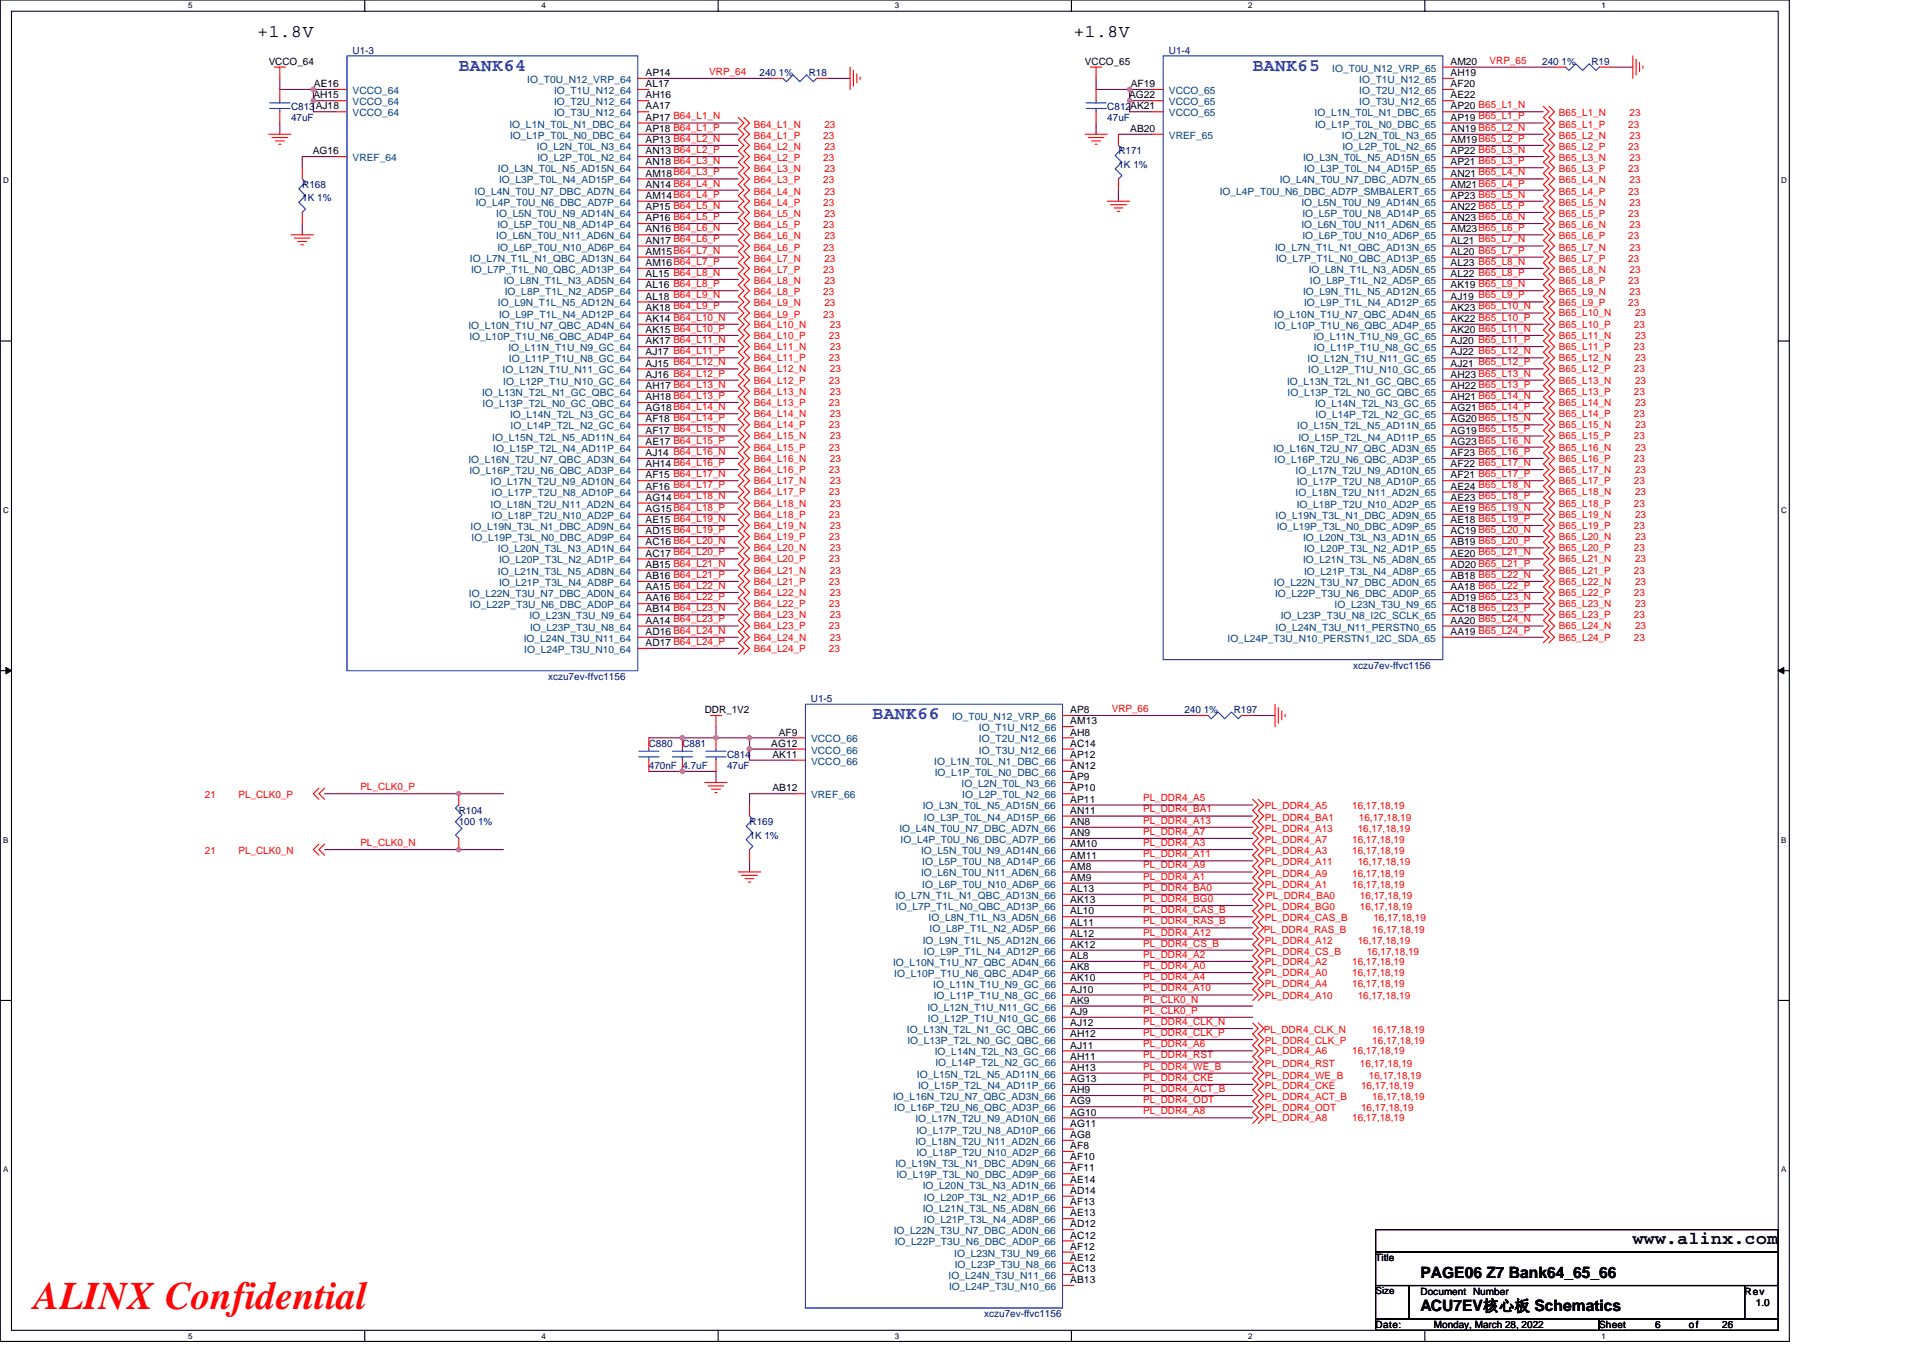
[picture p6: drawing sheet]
<svg xmlns="http://www.w3.org/2000/svg" width="297mm" height="210mm" viewBox="0 0 297 210" stroke-linecap="round" stroke-linejoin="round" font-family="sans-serif">
<defs><g id="words">
<text font-size="6" fill="#f00" x="5.2" y="202.3">ALINX Confidential</text>
<g font-size="2.8">
<text x="39.8" y="5.7">+1.8V</text>
<text x="165.9" y="5.7">+1.8V</text>
<text x="252.2" y="192.3">www.alinx.com</text>
</g>
<g font-size="2.8" fill="#00f">
<text x="70.9" y="10.9">BANK64</text>
<text x="193.5" y="10.9">BANK65</text>
<text x="134.8" y="111.1">BANK66</text>
</g>
<g font-size="2.4">
<text x="219.4" y="197.4">PAGE06 Z7 Bank64_65_66</text>
<text x="219.4" y="202.6">ACU7EV核心板 Schematics</text>
</g>
<g font-size="1.5">
<text x="41.5" y="10">VCCO_64</text>
<text x="99.7" y="11.7">AP14</text>
<text x="167.6" y="10">VCCO_65</text>
<text x="224.1" y="11.7">AH19</text>
<text x="224.1" y="10">AM20</text>
<text x="48.4" y="15.2">AH15</text>
<text x="48.5" y="13.5">AE16</text>
<text x="99.7" y="13.5">AL17</text>
<text x="99.7" y="15.2">AH16</text>
<text x="99.7" y="16.9">AA17</text>
<text x="174.4" y="15.2">AG22</text>
<text x="174.7" y="13.5">AF19</text>
<text x="224.1" y="13.5">AF20</text>
<text x="224.1" y="15.2">AE22</text>
<text x="224.1" y="16.9">AP20 B65_L1_N</text>
<text x="48.3" y="23.8">AG16</text>
<text x="99.7" y="22.1">AP13 B64_L2_N</text>
<text x="99.7" y="23.8">AN13 B64_L2_P</text>
<text x="99.7" y="18.6">AP17 B64_L1_N</text>
<text x="99.7" y="20.4">AP18 B64_L1_P</text>
<text x="174.6" y="20.4">AB20</text>
<text x="224.1" y="20.4">AN19 B65_L2_N</text>
<text x="224.1" y="22.1">AM19B65_L2_P</text>
<text x="224.1" y="23.8">AP22 B65_L3_N</text>
<text x="224.1" y="18.6">AP19 B65_L1_P</text>
<text x="99.7" y="25.5">AN18 B64_L3_N</text>
<text x="99.7" y="29">AN14 B64_L4_N</text>
<text x="99.7" y="27.3">AM18B64_L3_P</text>
<text x="224.1" y="25.5">AP21 B65_L3_P</text>
<text x="224.1" y="27.3">AN21 B65_L4_N</text>
<text x="224.1" y="29">AM21B65_L4_P</text>
<text x="99.7" y="32.5">AP15 B64_L5_N</text>
<text x="99.7" y="35.9">AN16 B64_L6_N</text>
<text x="99.7" y="34.2">AP16 B64_L5_P</text>
<text x="99.7" y="30.7">AM14B64_L4_P</text>
<text x="224.1" y="30.7">AP23 B65_L5_N</text>
<text x="224.1" y="34.2">AN23 B65_L6_N</text>
<text x="224.1" y="32.5">AN22 B65_L5_P</text>
<text x="224.1" y="35.9">AM23B65_L6_P</text>
<text x="99.7" y="37.7">AN17 B64_L6_P</text>
<text x="99.7" y="39.4">AM15B64_L7_N</text>
<text x="99.7" y="41.1">AM16B64_L7_P</text>
<text x="224.1" y="37.7">AL21 B65_L7_N</text>
<text x="224.1" y="41.1">AL23 B65_L8_N</text>
<text x="224.1" y="39.4">AL20 B65_L7_P</text>
<text x="99.7" y="46.3">AL18 B64_L9_N</text>
<text x="99.7" y="42.8">AL15 B64_L8_N</text>
<text x="99.7" y="44.6">AL16 B64_L8_P</text>
<text x="224.1" y="44.6">AK19 B65_L9_N</text>
<text x="224.1" y="46.3">AJ19 B65_L9_P</text>
<text x="224.1" y="42.8">AL22 B65_L8_P</text>
<text x="99.7" y="49.7">AK14 B64_L10_N</text>
<text x="99.7" y="51.5">AK15 B64_L10_P</text>
<text x="99.7" y="53.2">AK17 B64_L11_N</text>
<text x="99.7" y="48">AK18 B64_L9_P</text>
<text x="224.1" y="48">AK23 B65_L10_N</text>
<text x="224.1" y="49.7">AK22 B65_L10_P</text>
<text x="224.1" y="51.5">AK20 B65_L11_N</text>
<text x="224.1" y="53.2">AJ20 B65_L11_P</text>
<text x="99.7" y="56.6">AJ15 B64_L12_N</text>
<text x="99.7" y="58.4">AJ16 B64_L12_P</text>
<text x="99.7" y="54.9">AJ17 B64_L11_P</text>
<text x="224.1" y="54.9">AJ22 B65_L12_N</text>
<text x="224.1" y="56.6">AJ21 B65_L12_P</text>
<text x="224.1" y="58.4">AH23 B65_L13_N</text>
<text x="99.7" y="65.3">AF18 B64_L14_P</text>
<text x="99.7" y="63.6">AG18B64_L14_N</text>
<text x="99.7" y="60.1">AH17 B64_L13_N</text>
<text x="99.7" y="61.8">AH18 B64_L13_P</text>
<text x="224.1" y="63.6">AG21 B65_L14_P</text>
<text x="224.1" y="65.3">AG20 B65_L15_N</text>
<text x="224.1" y="61.8">AH21 B65_L14_N</text>
<text x="224.1" y="60.1">AH22 B65_L13_P</text>
<text x="99.7" y="67">AF17 B64_L15_N</text>
<text x="99.7" y="70.5">AJ14 B64_L16_N</text>
<text x="99.7" y="68.7">AE17 B64_L15_P</text>
<text x="224.1" y="67">AG19 B65_L15_P</text>
<text x="224.1" y="68.7">AG23 B65_L16_N</text>
<text x="224.1" y="70.5">AF23 B65_L16_P</text>
<text x="99.7" y="73.9">AF15 B64_L17_N</text>
<text x="99.7" y="77.4">AG14B64_L18_N</text>
<text x="99.7" y="75.6">AF16 B64_L17_P</text>
<text x="99.7" y="72.2">AH14 B64_L16_P</text>
<text x="224.1" y="72.2">AF22 B65_L17_N</text>
<text x="224.1" y="73.9">AF21 B65_L17_P</text>
<text x="224.1" y="75.6">AE24 B65_L18_N</text>
<text x="224.1" y="77.4">AE23 B65_L18_P</text>
<text x="99.7" y="79.1">AG15B64_L18_P</text>
<text x="99.7" y="80.8">AE15 B64_L19_N</text>
<text x="99.7" y="82.6">AD15 B64_L19_P</text>
<text x="224.1" y="82.6">AC19 B65_L20_N</text>
<text x="224.1" y="79.1">AE19 B65_L19_N</text>
<text x="224.1" y="80.8">AE18 B65_L19_P</text>
<text x="99.7" y="84.3">AC16 B64_L20_N</text>
<text x="99.7" y="87.7">AB15 B64_L21_N</text>
<text x="99.7" y="86">AC17 B64_L20_P</text>
<text x="99.7" y="89.5">AB16 B64_L21_P</text>
<text x="224.1" y="89.5">AB18 B65_L22_N</text>
<text x="224.1" y="84.3">AB19 B65_L20_P</text>
<text x="224.1" y="86">AE20 B65_L21_N</text>
<text x="224.1" y="87.7">AD20 B65_L21_P</text>
<text x="99.7" y="94.6">AB14 B64_L23_N</text>
<text x="99.7" y="91.2">AA15 B64_L22_N</text>
<text x="99.7" y="92.9">AA16 B64_L22_P</text>
<text x="224.1" y="92.9">AD19 B65_L23_N</text>
<text x="224.1" y="91.2">AA18 B65_L22_P</text>
<text x="224.1" y="94.6">AC18 B65_L23_P</text>
<text x="99.7" y="98.1">AD16 B64_L24_N</text>
<text x="99.7" y="99.8">AD17 B64_L24_P</text>
<text x="99.7" y="96.4">AA14 B64_L23_P</text>
<text x="224.1" y="98.1">AA19 B65_L24_P</text>
<text x="224.1" y="96.4">AA20 B65_L24_N</text>
<text x="108.9" y="110.2">DDR_1V2</text>
<text x="120.3" y="113.6">AF9</text>
<text x="165.3" y="111.9">AM13</text>
<text x="165.3" y="113.6">AH8</text>
<text x="165.3" y="110.2">AP8</text>
<text x="119.1" y="115.4">AG12</text>
<text x="119.3" y="117.1">AK11</text>
<text x="165.3" y="118.8">AN12</text>
<text x="165.3" y="115.4">AC14</text>
<text x="165.3" y="117.1">AP12</text>
<text x="119.3" y="122.3">AB12</text>
<text x="165.3" y="124">AP11</text>
<text x="165.3" y="120.5">AP9</text>
<text x="165.3" y="122.3">AP10</text>
<text x="165.3" y="125.7">AN11</text>
<text x="165.3" y="130.9">AM10</text>
<text x="165.3" y="127.5">AN8</text>
<text x="165.3" y="129.2">AN9</text>
<text x="165.3" y="134.4">AM8</text>
<text x="165.3" y="132.7">AM11</text>
<text x="165.3" y="136.1">AM9</text>
<text x="165.3" y="137.8">AL13</text>
<text x="165.3" y="141.3">AL10</text>
<text x="165.3" y="139.6">AK13</text>
<text x="165.3" y="143">AL11</text>
<text x="165.3" y="148.2">AL8</text>
<text x="165.3" y="144.7">AL12</text>
<text x="165.3" y="149.9">AK8</text>
<text x="165.3" y="146.5">AK12</text>
<text x="165.3" y="155.1">AK9</text>
<text x="165.3" y="151.6">AK10</text>
<text x="165.3" y="153.4">AJ10</text>
<text x="165.3" y="160.3">AH12</text>
<text x="165.3" y="156.8">AJ9</text>
<text x="165.3" y="158.6">AJ12</text>
<text x="165.3" y="162">AJ11</text>
<text x="165.3" y="163.7">AH11</text>
<text x="165.3" y="165.5">AH13</text>
<text x="165.3" y="167.2">AG13</text>
<text x="165.3" y="172.4">AG10</text>
<text x="165.3" y="168.9">AH9</text>
<text x="165.3" y="170.6">AG9</text>
<text x="165.3" y="175.8">AG8</text>
<text x="165.3" y="174.1">AG11</text>
<text x="165.3" y="177.5">AF8</text>
<text x="165.3" y="179.3">AF10</text>
<text x="165.3" y="182.7">AE14</text>
<text x="165.3" y="184.5">AD14</text>
<text x="165.3" y="181">AF11</text>
<text x="165.3" y="189.6">AD12</text>
<text x="165.3" y="186.2">AF13</text>
<text x="165.3" y="191.4">AC12</text>
<text x="165.3" y="187.9">AE13</text>
<text x="165.3" y="196.6">AC13</text>
<text x="165.3" y="193.1">AF12</text>
<text x="165.3" y="194.8">AE12</text>
<text x="212.5" y="194.9">Title</text>
<text x="165.3" y="198.3">AB13</text>
<text x="212.5" y="200">Size</text>
<text x="219.4" y="200">Document Number</text>
<text x="269.5" y="200">Rev</text>
<text x="271.2" y="201.8">1.0</text>
<text x="212.5" y="205.2">Date:</text>
<text x="221.5" y="205.2">Monday, March 28, 2022</text>
<text x="247" y="205.2">Sheet</text>
<text x="255.7" y="205.2">6</text>
<text x="260.9" y="205.2">of</text>
<text x="266" y="205.2">26</text>
</g>
<g font-size="1.5" fill="#000080">
<text x="54.5" y="8.3">U1-3</text>
<text x="117.3" y="11.8">240 1%</text>
<text x="124.9" y="11.8">R18</text>
<text x="180.5" y="8.3">U1-4</text>
<text x="238.2" y="10">240 1%</text>
<text x="245.8" y="10">R19</text>
<text x="45" y="17">C813AJ18</text>
<text x="171" y="17">C812AK21</text>
<text x="45" y="18.7">47uF</text>
<text x="171" y="18.7">47uF</text>
<text x="172.8" y="23.9">R171</text>
<text x="46.7" y="29">R168</text>
<text x="172.8" y="25.9">1K 1%</text>
<text x="46.7" y="31.1">1K 1%</text>
<text x="84.7" y="105">xczu7ev-ffvc1156</text>
<text x="209" y="103.3">xczu7ev-ffvc1156</text>
<text x="125.3" y="108.5">U1-5</text>
<text x="183" y="110.2">240 1%</text>
<text x="190.6" y="110.2">R197</text>
<text x="100.2" y="115.4">C880</text>
<text x="100.2" y="118.9">470nF 4.7uF</text>
<text x="105.4" y="115.4">C881</text>
<text x="112.3" y="117.1">C814</text>
<text x="112.3" y="118.9">47uF</text>
<text x="70.9" y="125.8">R104</text>
<text x="70.9" y="127.5">100 1%</text>
<text x="115.8" y="127.5">R169</text>
<text x="115.8" y="129.6">1K 1%</text>
<text x="152" y="203.5">xczu7ev-ffvc1156</text>
</g>
<g font-size="1.5" fill="#f00">
<text x="109.6" y="11.6">VRP_64</text>
<text x="230.1" y="9.8">VRP_65</text>
<text x="240.8" y="18">B65_L1_N</text>
<text x="251.7" y="18">23</text>
<text x="116.5" y="21.4">B64_L1_P</text>
<text x="116.5" y="19.7">B64_L1_N</text>
<text x="116.5" y="23.2">B64_L2_N</text>
<text x="127.2" y="21.4">23</text>
<text x="127.3" y="19.7">23</text>
<text x="127.3" y="23.2">23</text>
<text x="240.8" y="23.2">B65_L2_P</text>
<text x="240.8" y="19.7">B65_L1_P</text>
<text x="240.8" y="21.4">B65_L2_N</text>
<text x="251.5" y="23.2">23</text>
<text x="251.5" y="19.7">23</text>
<text x="251.7" y="21.4">23</text>
<text x="116.5" y="24.9">B64_L2_P</text>
<text x="116.5" y="28.3">B64_L3_P</text>
<text x="116.5" y="26.6">B64_L3_N</text>
<text x="127.2" y="24.9">23</text>
<text x="127.2" y="28.3">23</text>
<text x="127.3" y="26.6">23</text>
<text x="240.8" y="26.6">B65_L3_P</text>
<text x="240.8" y="24.9">B65_L3_N</text>
<text x="240.8" y="28.3">B65_L4_N</text>
<text x="251.5" y="26.6">23</text>
<text x="251.7" y="24.9">23</text>
<text x="251.7" y="28.3">23</text>
<text x="116.5" y="31.8">B64_L4_P</text>
<text x="116.5" y="33.5">B64_L5_N</text>
<text x="116.5" y="30.1">B64_L4_N</text>
<text x="116.5" y="35.3">B64_L5_P</text>
<text x="127.2" y="31.8">23</text>
<text x="127.2" y="35.3">23</text>
<text x="127.3" y="33.5">23</text>
<text x="127.3" y="30.1">23</text>
<text x="240.8" y="30.1">B65_L4_P</text>
<text x="240.8" y="31.8">B65_L5_N</text>
<text x="240.8" y="35.3">B65_L6_N</text>
<text x="240.8" y="33.5">B65_L5_P</text>
<text x="251.5" y="30.1">23</text>
<text x="251.5" y="33.5">23</text>
<text x="251.7" y="31.8">23</text>
<text x="251.7" y="35.3">23</text>
<text x="116.5" y="38.7">B64_L6_P</text>
<text x="116.5" y="37">B64_L6_N</text>
<text x="116.5" y="40.4">B64_L7_N</text>
<text x="127.2" y="38.7">23</text>
<text x="127.3" y="37">23</text>
<text x="127.3" y="40.4">23</text>
<text x="240.8" y="37">B65_L6_P</text>
<text x="240.8" y="40.4">B65_L7_P</text>
<text x="240.8" y="38.7">B65_L7_N</text>
<text x="251.5" y="37">23</text>
<text x="251.5" y="40.4">23</text>
<text x="251.7" y="38.7">23</text>
<text x="116.5" y="45.6">B64_L8_P</text>
<text x="116.5" y="42.2">B64_L7_P</text>
<text x="116.5" y="47.3">B64_L9_N</text>
<text x="116.5" y="43.9">B64_L8_N</text>
<text x="127.2" y="45.6">23</text>
<text x="127.2" y="42.2">23</text>
<text x="127.3" y="47.3">23</text>
<text x="127.3" y="43.9">23</text>
<text x="240.8" y="43.9">B65_L8_P</text>
<text x="240.8" y="47.3">B65_L9_P</text>
<text x="240.8" y="45.6">B65_L9_N</text>
<text x="240.8" y="42.2">B65_L8_N</text>
<text x="251.5" y="43.9">23</text>
<text x="251.5" y="47.3">23</text>
<text x="251.7" y="45.6">23</text>
<text x="251.7" y="42.2">23</text>
<text x="116.5" y="52.4">B64_L10_P</text>
<text x="116.5" y="49.1">B64_L9_P</text>
<text x="116.5" y="50.6">B64_L10_N</text>
<text x="127.2" y="49.1">23</text>
<text x="128" y="52.4">23</text>
<text x="128.2" y="50.6">23</text>
<text x="240.8" y="50.6">B65_L10_P</text>
<text x="240.8" y="52.4">B65_L11_N</text>
<text x="240.8" y="48.9">B65_L10_N</text>
<text x="252.4" y="50.6">23</text>
<text x="252.6" y="52.4">23</text>
<text x="252.6" y="48.9">23</text>
<text x="116.5" y="55.8">B64_L11_P</text>
<text x="116.5" y="59.3">B64_L12_P</text>
<text x="116.5" y="54.1">B64_L11_N</text>
<text x="116.5" y="57.5">B64_L12_N</text>
<text x="128" y="55.8">23</text>
<text x="128" y="59.3">23</text>
<text x="128.2" y="54.1">23</text>
<text x="128.2" y="57.5">23</text>
<text x="240.8" y="54.1">B65_L11_P</text>
<text x="240.8" y="57.5">B65_L12_P</text>
<text x="240.8" y="55.8">B65_L12_N</text>
<text x="240.8" y="59.3">B65_L13_N</text>
<text x="252.4" y="54.1">23</text>
<text x="252.4" y="57.5">23</text>
<text x="252.6" y="55.8">23</text>
<text x="252.6" y="59.3">23</text>
<text x="116.5" y="62.7">B64_L13_P</text>
<text x="116.5" y="64.5">B64_L14_N</text>
<text x="116.5" y="61">B64_L13_N</text>
<text x="128" y="62.7">23</text>
<text x="128.2" y="64.5">23</text>
<text x="128.2" y="61">23</text>
<text x="240.8" y="61">B65_L13_P</text>
<text x="240.8" y="62.7">B65_L14_N</text>
<text x="240.8" y="64.5">B65_L14_P</text>
<text x="252.4" y="61">23</text>
<text x="252.4" y="64.5">23</text>
<text x="252.6" y="62.7">23</text>
<text x="116.5" y="66.2">B64_L14_P</text>
<text x="116.5" y="67.9">B64_L15_N</text>
<text x="116.5" y="69.6">B64_L15_P</text>
<text x="116.5" y="71.4">B64_L16_N</text>
<text x="128" y="66.2">23</text>
<text x="128" y="69.6">23</text>
<text x="128.2" y="67.9">23</text>
<text x="128.2" y="71.4">23</text>
<text x="240.8" y="71.4">B65_L16_P</text>
<text x="240.8" y="66.2">B65_L15_N</text>
<text x="240.8" y="67.9">B65_L15_P</text>
<text x="240.8" y="69.6">B65_L16_N</text>
<text x="252.4" y="71.4">23</text>
<text x="252.4" y="67.9">23</text>
<text x="252.6" y="66.2">23</text>
<text x="252.6" y="69.6">23</text>
<text x="116.5" y="73.1">B64_L16_P</text>
<text x="116.5" y="74.8">B64_L17_N</text>
<text x="116.5" y="76.5">B64_L17_P</text>
<text x="128" y="73.1">23</text>
<text x="128" y="76.5">23</text>
<text x="128.2" y="74.8">23</text>
<text x="240.8" y="73.1">B65_L17_N</text>
<text x="240.8" y="74.8">B65_L17_P</text>
<text x="240.8" y="76.5">B65_L18_N</text>
<text x="252.4" y="74.8">23</text>
<text x="252.6" y="73.1">23</text>
<text x="252.6" y="76.5">23</text>
<text x="116.5" y="83.4">B64_L19_P</text>
<text x="116.5" y="78.3">B64_L18_N</text>
<text x="116.5" y="80">B64_L18_P</text>
<text x="116.5" y="81.7">B64_L19_N</text>
<text x="128" y="83.4">23</text>
<text x="128" y="80">23</text>
<text x="128.2" y="78.3">23</text>
<text x="128.2" y="81.7">23</text>
<text x="240.8" y="81.7">B65_L19_P</text>
<text x="240.8" y="78.3">B65_L18_P</text>
<text x="240.8" y="83.4">B65_L20_N</text>
<text x="240.8" y="80">B65_L19_N</text>
<text x="252.4" y="81.7">23</text>
<text x="252.4" y="78.3">23</text>
<text x="252.6" y="83.4">23</text>
<text x="252.6" y="80">23</text>
<text x="116.5" y="88.6">B64_L21_N</text>
<text x="116.5" y="85.2">B64_L20_N</text>
<text x="116.5" y="86.9">B64_L20_P</text>
<text x="128" y="86.9">23</text>
<text x="128.2" y="88.6">23</text>
<text x="128.2" y="85.2">23</text>
<text x="240.8" y="86.9">B65_L21_N</text>
<text x="240.8" y="85.2">B65_L20_P</text>
<text x="240.8" y="88.6">B65_L21_P</text>
<text x="252.4" y="85.2">23</text>
<text x="252.4" y="88.6">23</text>
<text x="252.6" y="86.9">23</text>
<text x="116.5" y="93.8">B64_L22_P</text>
<text x="116.5" y="92.1">B64_L22_N</text>
<text x="116.5" y="90.4">B64_L21_P</text>
<text x="116.5" y="95.5">B64_L23_N</text>
<text x="128" y="93.8">23</text>
<text x="128" y="90.4">23</text>
<text x="128.2" y="92.1">23</text>
<text x="128.2" y="95.5">23</text>
<text x="240.8" y="92.1">B65_L22_P</text>
<text x="240.8" y="90.4">B65_L22_N</text>
<text x="240.8" y="95.5">B65_L23_P</text>
<text x="240.8" y="93.8">B65_L23_N</text>
<text x="252.4" y="92.1">23</text>
<text x="252.4" y="95.5">23</text>
<text x="252.6" y="90.4">23</text>
<text x="252.6" y="93.8">23</text>
<text x="116.5" y="99">B64_L24_N</text>
<text x="116.5" y="97.3">B64_L23_P</text>
<text x="116.5" y="100.7">B64_L24_P</text>
<text x="128" y="97.3">23</text>
<text x="128" y="100.7">23</text>
<text x="128.2" y="99">23</text>
<text x="240.8" y="97.3">B65_L24_N</text>
<text x="240.8" y="99">B65_L24_P</text>
<text x="252.4" y="99">23</text>
<text x="252.6" y="97.3">23</text>
<text x="171.7" y="110">VRP_66</text>
<text x="31.7" y="123.3">21</text>
<text x="36.8" y="123.3">PL_CLK0_P</text>
<text x="55.7" y="122.1">PL_CLK0_P</text>
<text x="176.6" y="125.5">PL_DDR4_BA1</text>
<text x="176.6" y="123.8">PL_DDR4_A5</text>
<text x="195.4" y="125.1">PL_DDR4_A5</text>
<text x="208.9" y="125.1">16,17,18,19</text>
<text x="31.7" y="132">21</text>
<text x="36.8" y="132">PL_CLK0_N</text>
<text x="55.7" y="130.7">PL_CLK0_N</text>
<text x="176.6" y="130.7">PL_DDR4_A3</text>
<text x="176.6" y="127.3">PL_DDR4_A13</text>
<text x="176.6" y="129">PL_DDR4_A7</text>
<text x="195.4" y="132">PL_DDR4_A3</text>
<text x="195.4" y="126.8">PL_DDR4_BA1</text>
<text x="195.4" y="128.5">PL_DDR4_A13</text>
<text x="195.4" y="130.3">PL_DDR4_A7</text>
<text x="208.9" y="132">16,17,18,19</text>
<text x="208.9" y="130.3">16,17,18,19</text>
<text x="209.7" y="128.5">16,17,18,19</text>
<text x="209.9" y="126.8">16,17,18,19</text>
<text x="176.6" y="135.9">PL_DDR4_A1</text>
<text x="176.6" y="134.2">PL_DDR4_A9</text>
<text x="176.6" y="137.6">PL_DDR4_BA0</text>
<text x="176.6" y="132.5">PL_DDR4_A11</text>
<text x="195.4" y="137.2">PL_DDR4_A1</text>
<text x="195.4" y="135.4">PL_DDR4_A9</text>
<text x="195.4" y="133.7">PL_DDR4_A11</text>
<text x="208.9" y="137.2">16,17,18,19</text>
<text x="208.9" y="135.4">16,17,18,19</text>
<text x="209.7" y="133.7">16,17,18,19</text>
<text x="176.6" y="142.8">PL_DDR4_RAS_B</text>
<text x="176.6" y="141.1">PL_DDR4_CAS_B</text>
<text x="176.6" y="139.4">PL_DDR4_BG0</text>
<text x="195.4" y="142.3">PL_DDR4_CAS_B</text>
<text x="195.4" y="140.6">PL_DDR4_BG0</text>
<text x="195.6" y="138.9">PL_DDR4_BA0</text>
<text x="210.1" y="138.9">16,17,18,19</text>
<text x="210.1" y="140.6">16,17,18,19</text>
<text x="212.1" y="142.3">16,17,18,19</text>
<text x="176.6" y="149.7">PL_DDR4_A0</text>
<text x="176.6" y="148">PL_DDR4_A2</text>
<text x="176.6" y="146.3">PL_DDR4_CS_B</text>
<text x="176.6" y="144.5">PL_DDR4_A12</text>
<text x="195.2" y="144.1">PL_DDR4_RAS_B</text>
<text x="195.4" y="149.1">PL_DDR4_A2</text>
<text x="195.4" y="147.5">PL_DDR4_CS_B</text>
<text x="195.4" y="145.8">PL_DDR4_A12</text>
<text x="208.9" y="149.1">16,17,18,19</text>
<text x="209.7" y="145.8">16,17,18,19</text>
<text x="211.1" y="147.5">16,17,18,19</text>
<text x="212" y="144.1">16,17,18,19</text>
<text x="176.6" y="154.9">PL_CLK0_N</text>
<text x="176.6" y="153.2">PL_DDR4_A10</text>
<text x="176.6" y="151.4">PL_DDR4_A4</text>
<text x="195.4" y="150.8">PL_DDR4_A0</text>
<text x="195.4" y="154.4">PL_DDR4_A10</text>
<text x="195.4" y="152.5">PL_DDR4_A4</text>
<text x="208.9" y="150.8">16,17,18,19</text>
<text x="208.9" y="152.5">16,17,18,19</text>
<text x="209.7" y="154.4">16,17,18,19</text>
<text x="176.6" y="156.6">PL_CLK0_P</text>
<text x="176.6" y="158.4">PL_DDR4_CLK_N</text>
<text x="176.6" y="160.1">PL_DDR4_CLK_P</text>
<text x="176.6" y="161.8">PL_DDR4_A6</text>
<text x="195.2" y="159.6">PL_DDR4_CLK_N</text>
<text x="195.4" y="161.4">PL_DDR4_CLK_P</text>
<text x="212" y="159.6">16,17,18,19</text>
<text x="212" y="161.4">16,17,18,19</text>
<text x="176.6" y="167">PL_DDR4_CKE</text>
<text x="176.6" y="165.3">PL_DDR4_WE_B</text>
<text x="176.6" y="163.5">PL_DDR4_RST</text>
<text x="195.4" y="166.7">PL_DDR4_WE_B</text>
<text x="195.4" y="164.8">PL_DDR4_RST</text>
<text x="195.4" y="162.9">PL_DDR4_A6</text>
<text x="208.9" y="162.9">16,17,18,19</text>
<text x="210.1" y="164.8">16,17,18,19</text>
<text x="211.4" y="166.7">16,17,18,19</text>
<text x="176.6" y="170.5">PL_DDR4_ODT</text>
<text x="176.6" y="168.7">PL_DDR4_ACT_B</text>
<text x="176.6" y="172.2">PL_DDR4_A8</text>
<text x="195.4" y="171.7">PL_DDR4_ODT</text>
<text x="195.4" y="170">PL_DDR4_ACT_B</text>
<text x="195.4" y="168.3">PL_DDR4_CKE</text>
<text x="195.4" y="173.3">PL_DDR4_A8</text>
<text x="208.9" y="173.3">16,17,18,19</text>
<text x="210.2" y="168.3">16,17,18,19</text>
<text x="210.2" y="171.7">16,17,18,19</text>
<text x="212" y="170">16,17,18,19</text>
</g>
<g font-size="1.5" fill="#004080">
<text x="205.8" y="11.1">IO_T0U_N12_VRP_65</text>
<text x="54.5" y="14.5">VCCO_64</text>
<text x="54.5" y="16.3">VCCO_64</text>
<text x="54.5" y="18">VCCO_64</text>
<text x="81.4" y="12.8">IO_T0U_N12_VRP_64</text>
<text x="85.6" y="14.5">IO_T1U_N12_64</text>
<text x="85.6" y="16.3">IO_T2U_N12_64</text>
<text x="85.6" y="18">IO_T3U_N12_64</text>
<text x="180.5" y="14.5">VCCO_65</text>
<text x="180.5" y="16.3">VCCO_65</text>
<text x="180.5" y="18">VCCO_65</text>
<text x="203" y="18">IO_L1N_T0L_N1_DBC_65</text>
<text x="209.9" y="12.8">IO_T1U_N12_65</text>
<text x="209.9" y="14.5">IO_T2U_N12_65</text>
<text x="209.9" y="16.3">IO_T3U_N12_65</text>
<text x="78.7" y="19.7">IO_L1N_T0L_N1_DBC_64</text>
<text x="78.8" y="21.4">IO_L1P_T0L_N0_DBC_64</text>
<text x="82.9" y="23.2">IO_L2N_T0L_N3_64</text>
<text x="180.5" y="21.4">VREF_65</text>
<text x="203.1" y="19.7">IO_L1P_T0L_N0_DBC_65</text>
<text x="207.3" y="21.4">IO_L2N_T0L_N3_65</text>
<text x="207.4" y="23.2">IO_L2P_T0L_N2_65</text>
<text x="54.5" y="24.9">VREF_64</text>
<text x="76.9" y="26.6">IO_L3N_T0L_N5_AD15N_64</text>
<text x="77.1" y="28.3">IO_L3P_T0L_N4_AD15P_64</text>
<text x="83" y="24.9">IO_L2P_T0L_N2_64</text>
<text x="197.7" y="28.3">IO_L4N_T0U_N7_DBC_AD7N_65</text>
<text x="201.3" y="24.9">IO_L3N_T0L_N5_AD15N_65</text>
<text x="201.4" y="26.6">IO_L3P_T0L_N4_AD15P_65</text>
<text x="73.3" y="30.1">IO_L4N_T0U_N7_DBC_AD7N_64</text>
<text x="73.5" y="31.8">IO_L4P_T0U_N6_DBC_AD7P_64</text>
<text x="76.7" y="33.5">IO_L5N_T0U_N9_AD14N_64</text>
<text x="76.8" y="35.2">IO_L5P_T0U_N8_AD14P_64</text>
<text x="188.4" y="30.1">IO_L4P_T0U_N6_DBC_AD7P_SMBALERT_65</text>
<text x="201" y="31.8">IO_L5N_T0U_N9_AD14N_65</text>
<text x="201" y="35.2">IO_L6N_T0U_N11_AD6N_65</text>
<text x="201.2" y="33.5">IO_L5P_T0U_N8_AD14P_65</text>
<text x="72.6" y="40.4">IO_L7N_T1L_N1_QBC_AD13N_64</text>
<text x="76.7" y="37">IO_L6N_T0U_N11_AD6N_64</text>
<text x="76.8" y="38.7">IO_L6P_T0U_N10_AD6P_64</text>
<text x="197" y="38.7">IO_L7N_T1L_N1_QBC_AD13N_65</text>
<text x="197.1" y="40.4">IO_L7P_T1L_N0_QBC_AD13P_65</text>
<text x="201.2" y="37">IO_L6P_T0U_N10_AD6P_65</text>
<text x="72.8" y="42.2">IO_L7P_T1L_N0_QBC_AD13P_64</text>
<text x="76.9" y="47.3">IO_L9N_T1L_N5_AD12N_64</text>
<text x="77.8" y="43.9">IO_L8N_T1L_N3_AD5N_64</text>
<text x="78" y="45.6">IO_L8P_T1L_N2_AD5P_64</text>
<text x="201.3" y="45.6">IO_L9N_T1L_N5_AD12N_65</text>
<text x="201.4" y="47.3">IO_L9P_T1L_N4_AD12P_65</text>
<text x="202.2" y="42.2">IO_L8N_T1L_N3_AD5N_65</text>
<text x="202.3" y="43.9">IO_L8P_T1L_N2_AD5P_65</text>
<text x="72.3" y="50.8">IO_L10N_T1U_N7_QBC_AD4N_64</text>
<text x="72.5" y="52.5">IO_L10P_T1U_N6_QBC_AD4P_64</text>
<text x="77.1" y="49.1">IO_L9P_T1L_N4_AD12P_64</text>
<text x="196.7" y="49.1">IO_L10N_T1U_N7_QBC_AD4N_65</text>
<text x="196.9" y="50.8">IO_L10P_T1U_N6_QBC_AD4P_65</text>
<text x="202.9" y="52.5">IO_L11N_T1U_N9_GC_65</text>
<text x="77.6" y="57.7">IO_L12N_T1U_N11_GC_64</text>
<text x="77.7" y="59.4">IO_L12P_T1U_N10_GC_64</text>
<text x="78.5" y="54.3">IO_L11N_T1U_N9_GC_64</text>
<text x="78.6" y="56">IO_L11P_T1U_N8_GC_64</text>
<text x="198.8" y="59.4">IO_L13N_T2L_N1_GC_QBC_65</text>
<text x="202" y="56">IO_L12N_T1U_N11_GC_65</text>
<text x="202.1" y="57.7">IO_L12P_T1U_N10_GC_65</text>
<text x="203" y="54.3">IO_L11P_T1U_N8_GC_65</text>
<text x="74.5" y="61.2">IO_L13N_T2L_N1_GC_QBC_64</text>
<text x="74.5" y="62.9">IO_L13P_T2L_N0_GC_QBC_64</text>
<text x="78.8" y="64.6">IO_L14N_T2L_N3_GC_64</text>
<text x="198.9" y="61.2">IO_L13P_T2L_N0_GC_QBC_65</text>
<text x="203.1" y="62.9">IO_L14N_T2L_N3_GC_65</text>
<text x="203.2" y="64.6">IO_L14P_T2L_N2_GC_65</text>
<text x="72.3" y="71.5">IO_L16N_T2U_N7_QBC_AD3N_64</text>
<text x="76" y="68.1">IO_L15N_T2L_N5_AD11N_64</text>
<text x="76.2" y="69.8">IO_L15P_T2L_N4_AD11P_64</text>
<text x="78.9" y="66.3">IO_L14P_T2L_N2_GC_64</text>
<text x="196.7" y="69.8">IO_L16N_T2U_N7_QBC_AD3N_65</text>
<text x="196.9" y="71.5">IO_L16P_T2U_N6_QBC_AD3P_65</text>
<text x="200.4" y="66.3">IO_L15N_T2L_N5_AD11N_65</text>
<text x="200.6" y="68.1">IO_L15P_T2L_N4_AD11P_65</text>
<text x="72.5" y="73.3">IO_L16P_T2U_N6_QBC_AD3P_64</text>
<text x="75.8" y="75">IO_L17N_T2U_N9_AD10N_64</text>
<text x="75.9" y="76.7">IO_L17P_T2U_N8_AD10P_64</text>
<text x="200.1" y="73.3">IO_L17N_T2U_N9_AD10N_65</text>
<text x="200.1" y="76.7">IO_L18N_T2U_N11_AD2N_65</text>
<text x="200.3" y="75">IO_L17P_T2U_N8_AD10P_65</text>
<text x="72.7" y="81.9">IO_L19N_T3L_N1_DBC_AD9N_64</text>
<text x="72.9" y="83.6">IO_L19P_T3L_N0_DBC_AD9P_64</text>
<text x="75.8" y="78.4">IO_L18N_T2U_N11_AD2N_64</text>
<text x="75.9" y="80.2">IO_L18P_T2U_N10_AD2P_64</text>
<text x="197" y="80.2">IO_L19N_T3L_N1_DBC_AD9N_65</text>
<text x="197.2" y="81.9">IO_L19P_T3L_N0_DBC_AD9P_65</text>
<text x="200.3" y="78.4">IO_L18P_T2U_N10_AD2P_65</text>
<text x="201.3" y="83.6">IO_L20N_T3L_N3_AD1N_65</text>
<text x="76.9" y="85.3">IO_L20N_T3L_N3_AD1N_64</text>
<text x="76.9" y="88.8">IO_L21N_T3L_N5_AD8N_64</text>
<text x="77.1" y="87.1">IO_L20P_T3L_N2_AD1P_64</text>
<text x="201.3" y="87.1">IO_L21N_T3L_N5_AD8N_65</text>
<text x="201.4" y="85.3">IO_L20P_T3L_N2_AD1P_65</text>
<text x="201.4" y="88.8">IO_L21P_T3L_N4_AD8P_65</text>
<text x="72.4" y="92.2">IO_L22N_T3U_N7_DBC_AD0N_64</text>
<text x="72.6" y="94">IO_L22P_T3U_N6_DBC_AD0P_64</text>
<text x="77.1" y="90.5">IO_L21P_T3L_N4_AD8P_64</text>
<text x="81.8" y="95.7">IO_L23N_T3U_N9_64</text>
<text x="196.8" y="90.5">IO_L22N_T3U_N7_DBC_AD0N_65</text>
<text x="197" y="92.2">IO_L22P_T3U_N6_DBC_AD0P_65</text>
<text x="197.8" y="95.7">IO_L23P_T3U_N8_I2C_SCLK_65</text>
<text x="206.1" y="94">IO_L23N_T3U_N9_65</text>
<text x="80.9" y="99.2">IO_L24N_T3U_N11_64</text>
<text x="81" y="100.9">IO_L24P_T3U_N10_64</text>
<text x="81.9" y="97.4">IO_L23P_T3U_N8_64</text>
<text x="189.6" y="99.2">IO_L24P_T3U_N10_PERSTN1_I2C_SDA_65</text>
<text x="197" y="97.4">IO_L24N_T3U_N11_PERSTN0_65</text>
<text x="147.1" y="111.3">IO_T0U_N12_VRP_66</text>
<text x="151.2" y="113">IO_T1U_N12_66</text>
<text x="125.3" y="114.7">VCCO_66</text>
<text x="125.3" y="116.4">VCCO_66</text>
<text x="125.3" y="118.2">VCCO_66</text>
<text x="144.3" y="118.2">IO_L1N_T0L_N1_DBC_66</text>
<text x="144.4" y="119.9">IO_L1P_T0L_N0_DBC_66</text>
<text x="151.2" y="114.7">IO_T2U_N12_66</text>
<text x="151.2" y="116.4">IO_T3U_N12_66</text>
<text x="125.3" y="123.3">VREF_66</text>
<text x="142.5" y="125.1">IO_L3N_T0L_N5_AD15N_66</text>
<text x="148.5" y="121.6">IO_L2N_T0L_N3_66</text>
<text x="148.6" y="123.3">IO_L2P_T0L_N2_66</text>
<text x="138.9" y="128.5">IO_L4N_T0U_N7_DBC_AD7N_66</text>
<text x="139.1" y="130.2">IO_L4P_T0U_N6_DBC_AD7P_66</text>
<text x="142.3" y="132">IO_L5N_T0U_N9_AD14N_66</text>
<text x="142.7" y="126.8">IO_L3P_T0L_N4_AD15P_66</text>
<text x="142.3" y="135.4">IO_L6N_T0U_N11_AD6N_66</text>
<text x="142.4" y="133.7">IO_L5P_T0U_N8_AD14P_66</text>
<text x="142.4" y="137.2">IO_L6P_T0U_N10_AD6P_66</text>
<text x="138.2" y="138.9">IO_L7N_T1L_N1_QBC_AD13N_66</text>
<text x="138.4" y="140.6">IO_L7P_T1L_N0_QBC_AD13P_66</text>
<text x="143.4" y="142.3">IO_L8N_T1L_N3_AD5N_66</text>
<text x="138" y="149.2">IO_L10N_T1U_N7_QBC_AD4N_66</text>
<text x="142.5" y="145.8">IO_L9N_T1L_N5_AD12N_66</text>
<text x="142.7" y="147.5">IO_L9P_T1L_N4_AD12P_66</text>
<text x="143.6" y="144.1">IO_L8P_T1L_N2_AD5P_66</text>
<text x="138.1" y="151">IO_L10P_T1U_N6_QBC_AD4P_66</text>
<text x="144.1" y="152.7">IO_L11N_T1U_N9_GC_66</text>
<text x="144.2" y="154.4">IO_L11P_T1U_N8_GC_66</text>
<text x="140.1" y="159.6">IO_L13N_T2L_N1_GC_QBC_66</text>
<text x="140.2" y="161.3">IO_L13P_T2L_N0_GC_QBC_66</text>
<text x="143.3" y="156.1">IO_L12N_T1U_N11_GC_66</text>
<text x="143.3" y="157.9">IO_L12P_T1U_N10_GC_66</text>
<text x="141.6" y="166.5">IO_L15N_T2L_N5_AD11N_66</text>
<text x="144.4" y="163.1">IO_L14N_T2L_N3_GC_66</text>
<text x="144.5" y="164.8">IO_L14P_T2L_N2_GC_66</text>
<text x="138" y="170">IO_L16N_T2U_N7_QBC_AD3N_66</text>
<text x="138.1" y="171.7">IO_L16P_T2U_N6_QBC_AD3P_66</text>
<text x="141.4" y="173.4">IO_L17N_T2U_N9_AD10N_66</text>
<text x="141.8" y="168.3">IO_L15P_T2L_N4_AD11P_66</text>
<text x="141.4" y="176.9">IO_L18N_T2U_N11_AD2N_66</text>
<text x="141.6" y="175.2">IO_L17P_T2U_N8_AD10P_66</text>
<text x="141.6" y="178.6">IO_L18P_T2U_N10_AD2P_66</text>
<text x="138.3" y="180.3">IO_L19N_T3L_N1_DBC_AD9N_66</text>
<text x="138.5" y="182.1">IO_L19P_T3L_N0_DBC_AD9P_66</text>
<text x="142.5" y="183.8">IO_L20N_T3L_N3_AD1N_66</text>
<text x="142.7" y="185.5">IO_L20P_T3L_N2_AD1P_66</text>
<text x="138" y="190.7">IO_L22N_T3U_N7_DBC_AD0N_66</text>
<text x="142.5" y="187.2">IO_L21N_T3L_N5_AD8N_66</text>
<text x="142.7" y="189">IO_L21P_T3L_N4_AD8P_66</text>
<text x="138.2" y="192.4">IO_L22P_T3U_N6_DBC_AD0P_66</text>
<text x="146.5" y="197.6">IO_L24N_T3U_N11_66</text>
<text x="147.4" y="194.2">IO_L23N_T3U_N9_66</text>
<text x="147.5" y="195.9">IO_L23P_T3U_N8_66</text>
<text x="146.6" y="199.3">IO_L24P_T3U_N10_66</text>
</g>
<g font-size="1.2">
<text x="29.1" y="1.3">5</text>
<text x="83.6" y="1.3">4</text>
<text x="138.2" y="1.3">3</text>
<text x="192.8" y="1.3">2</text>
<text x="247.4" y="1.3">1</text>
<text x=".5" y="28.3">D</text>
<text x="275.1" y="28.3">D</text>
<text x=".5" y="79.2">C</text>
<text x="275.1" y="79.2">C</text>
<text x=".5" y="130.2">B</text>
<text x="275.1" y="130.2">B</text>
<text x=".5" y="181.1">A</text>
<text x="275.1" y="181.1">A</text>
<text x="29.1" y="206.8">5</text>
<text x="83.6" y="206.8">4</text>
<text x="138.2" y="206.8">3</text>
<text x="192.8" y="206.8">2</text>
<text x="247.4" y="206.8">1</text>
</g>
</g></defs>
<path d="M0 0h276.4v207.3h-276.4zM1.8 1.7h272.9v203.8h-272.9z" fill="none" stroke="#000" stroke-width=".17"/>
<g fill="#fff">
<path d="M29.1 .2h.6v1.4h-.6z"/>
<path d="M29.1 205.7h.6v1.4h-.6z"/>
</g>
<path d="M56.3 0v1.7M56.3 205.5v1.8" fill="none" stroke="#000" stroke-width=".17"/>
<g fill="#fff">
<path d="M83.6 .2h.7v1.4h-.7z"/>
<path d="M83.6 205.7h.7v1.4h-.7z"/>
</g>
<path d="M110.9 0v1.7M110.9 205.5v1.8" fill="none" stroke="#000" stroke-width=".17"/>
<g fill="#fff">
<path d="M138.2 .2h.7v1.4h-.7z"/>
<path d="M138.2 205.7h.7v1.4h-.7z"/>
</g>
<path d="M165.5 0v1.7M165.5 205.5v1.8" fill="none" stroke="#000" stroke-width=".17"/>
<g fill="#fff">
<path d="M192.8 .2h.6v1.4h-.6z"/>
<path d="M192.8 205.7h.6v1.4h-.6z"/>
</g>
<path d="M220.1 0v1.7M220.1 205.5v1.8" fill="none" stroke="#000" stroke-width=".17"/>
<g fill="#fff">
<path d="M247.4 .2h.6v1.4h-.6z"/>
<path d="M247.4 205.7h.6v1.4h-.6z"/>
<path d="M.5 27.2h.8v1.4h-.8z"/>
<path d="M275.1 27.2h.9v1.4h-.9z"/>
<path d="M.5 78.1h.8v1.4h-.8z"/>
<path d="M275.1 78.1h.9v1.4h-.9z"/>
</g>
<path d="M0 52.7h1.8M274.7 52.7h1.7" fill="none" stroke="#000" stroke-width=".17"/>
<g fill="#fff">
<path d="M.5 129.1h.8v1.4h-.8z"/>
<path d="M275.1 129.1h.8v1.4h-.8z"/>
</g>
<path d="M0 103.6h1.8M274.7 103.6h1.7" fill="none" stroke="#000" stroke-width=".17"/>
<path d="M.9 103.1l.9 .5-.9 .5zM274.7 103.6l.8-.5v1z" fill="#000" stroke="#000" stroke-width=".15"/>
<g fill="#fff">
<path d="M.5 180h.8v1.4h-.8z"/>
<path d="M275.1 180h.8v1.4h-.8z"/>
</g>
<path d="M0 154.6h1.8M274.7 154.6h1.7M212.5 190h62.2v3.5h-62.2zM212.5 193.5h62.2v5.1h-62.2zM212.5 198.6h5.2v5.2h-5.2zM217.7 198.6h51.8v5.2h-51.8zM269.5 198.6h5.2v5.2h-5.2zM212.5 203.8h34.5v1.7h-34.5zM247 203.8h27.7v1.7h-27.7z" fill="none" stroke="#000" stroke-width=".17"/>
<g fill="none" stroke="#800040" stroke-width=".17">
<path d="M43.2 12.1v1.7h5.2M43.2 19v1.7M48.4 15.6h3.5M48.4 13.8h3.5M48.4 15.6v1.7h3.5M48.4 13.8v1.8M100.2 19h13.8M100.2 12.1h19M127.9 12.1h3.4M169.3 12.1v1.7h5.2M169.3 19v1.7M174.5 15.6v1.7h3.4"/>
<path d="M174.5 15.6h3.4M174.5 13.8h3.4M174.5 13.8v1.8M224.6 10.4h15.5M224.6 19h13.8M224.6 17.3h13.8M248.8 10.4h3.4M46.7 34.5v1.8M51.9 24.2h-5.2v1.7M100.2 20.7h13.8M100.2 24.2h13.8M100.2 27.6h13.8"/>
<path d="M100.2 31.1h13.8M100.2 34.5h13.8M100.2 38h13.8M100.2 22.5h13.8M100.2 25.9h13.8M100.2 29.4h13.8M100.2 32.8h13.8M100.2 36.3h13.8M100.2 39.7h13.8M172.8 29.4v1.7M172.8 20.7h5.1M224.6 22.5h13.8"/>
<path d="M224.6 25.9h13.8M224.6 29.4h13.8M224.6 32.8h13.8M224.6 36.3h13.8M224.6 20.7h13.8M224.6 24.2h13.8M224.6 27.6h13.8M224.6 31.1h13.8M224.6 34.5h13.8M224.6 39.7h13.8M224.6 38h13.8M100.2 41.5h13.8"/>
<path d="M100.2 44.9h13.8M100.2 48.4h13.8M100.2 51.8h13.8M100.2 55.3h13.8M100.2 58.7h13.8M100.2 43.2h13.8M100.2 46.7h13.8M100.2 50.1h13.8M100.2 53.6h13.8M100.2 57h13.8M224.6 43.2h13.8M224.6 46.7h13.8"/>
<path d="M224.6 50.1h13.8M224.6 53.6h13.8M224.6 57h13.8M224.6 41.5h13.8M224.6 44.9h13.8M224.6 48.4h13.8M224.6 51.8h13.8M224.6 55.3h13.8M224.6 58.7h13.8M100.2 62.2h13.8M100.2 65.6h13.8M100.2 69.1h13.8"/>
<path d="M100.2 72.6h13.8M100.2 76h13.8M100.2 79.5h13.8M100.2 60.5h13.8M100.2 63.9h13.8M100.2 67.4h13.8M100.2 70.8h13.8M100.2 74.3h13.8M100.2 77.7h13.8M224.6 60.5h13.8M224.6 63.9h13.8M224.6 67.4h13.8"/>
<path d="M224.6 70.8h13.8M224.6 74.3h13.8M224.6 77.7h13.8M224.6 62.2h13.8M224.6 65.6h13.8M224.6 69.1h13.8M224.6 72.6h13.8M224.6 76h13.8M224.6 79.5h13.8M100.2 82.9h13.8M100.2 86.4h13.8M100.2 89.8h13.8"/>
<path d="M100.2 93.3h13.8M100.2 96.7h13.8M100.2 81.2h13.8M100.2 84.6h13.8M100.2 88.1h13.8M100.2 91.5h13.8M100.2 95h13.8M100.2 98.5h13.8M224.6 98.5h13.8M224.6 96.7h13.8M224.6 81.2h13.8M224.6 84.6h13.8"/>
<path d="M224.6 88.1h13.8M224.6 91.5h13.8M224.6 95h13.8M224.6 82.9h13.8M224.6 86.4h13.8M224.6 89.8h13.8M224.6 93.3h13.8M100.2 119.2h10.4v1.7M100.2 100.2h13.8M100.2 114h10.4M110.6 112.3v1.7M110.6 114h5.2"/>
<path d="M115.8 114h6.9M115.8 114v1.7h6.9M115.8 115.7v1.8h6.9M165.9 110.6h19M193.5 110.6h3.5M50.1 131.3h27.7M50.1 122.6h27.7M115.8 133v1.7M122.7 122.6h-6.9v1.8M165.9 131.3h27.6M165.9 126.1h27.6M165.9 136.5h27.6"/>
<path d="M165.9 124.4h27.6M165.9 134.7h27.6M165.9 127.8h27.6M165.9 129.5h27.6M165.9 138.2h27.6M165.9 139.9h27.6M165.9 133h27.6M165.9 155.4h27.6M165.9 158.9h27.6M165.9 150.3h27.6M165.9 148.5h27.6M165.9 153.7h27.6"/>
<path d="M165.9 152h27.6M165.9 146.8h27.6M165.9 143.4h27.6M165.9 141.6h27.6M165.9 145.1h27.6M165.9 157.2h27.6M165.9 160.6h27.6M165.9 171h27.6M165.9 169.3h27.6M165.9 167.6h27.6M165.9 165.8h27.6M165.9 164.1h27.6"/>
<path d="M165.9 162.4h27.6M165.9 172.7h27.6"/>
</g>
<g fill="#f0f" stroke="#f0f" stroke-width=".17">
<circle cx="115.8" cy="115.7" r=".34"/>
<circle cx="110.6" cy="114" r=".33"/>
<circle cx="115.8" cy="114" r=".33"/>
<circle cx="70.8" cy="131.3" r=".33"/>
<circle cx="70.8" cy="122.6" r=".33"/>
<circle cx="48.4" cy="13.8" r=".34"/>
<circle cx="48.4" cy="15.5" r=".34"/>
<circle cx="174.5" cy="15.5" r=".34"/>
<circle cx="174.5" cy="13.8" r=".34"/>
<circle cx="105.4" cy="114" r=".33"/>
<circle cx="105.4" cy="119.2" r=".34"/>
</g>
<g fill="none" stroke="#f00" stroke-width=".17">
<path d="M42.4 10.4h1.7M43.2 13.8v1.8M43.2 17.3v1.7M43.2 10.4v1.7M51.9 13.8h1.7M51.9 15.6h1.7M51.9 17.3h1.7M98.5 12.1h1.7M98.5 13.8h1.7M98.5 15.6h1.7M98.5 17.3h1.7M98.5 19h1.7"/>
<path d="M114 18.1l.9 .9-.9 .9 .9 .8-.9 .9 .9 .9-.9 .8 .9 .9-.9 .9 .9 .8-.9 .9 .9 .8-.9 .9 .9 .9-.9 .8 .9 .9-.9 .9 .9 .8-.9 .9 .9 .8-.9 .9 .9 .9-.9 .8 .9 .9-.9 .9 .9 .8-.9 .9 .9 .9-.9 .8 .9 .9-.9 .8 .9 .9-.9 .9 .9 .9-.9 .8 .9 .9-.9 .8 .9 .9-.9 .9 .9 .8-.9 .9 .9 .9-.9 .8 .9 .9-.9 .8 .9 .9-.9 .9 .9 .8-.9 .9 .9 .9-.9 .8 .9 .9-.9 .9 .9 .8-.9 .9 .9 .8-.9 .9 .9 .9-.9 .8 .9 .9-.9 .9 .9 .8-.9 .9 .9 .9-.9 .8 .9 .9-.9 .8 .9 .9-.9 .9 .9 .8-.9 .9 .9 .9-.9 .8 .9 .9-.9 .8 .9 .9-.9 .9 .9 .8-.9 .9 .9 .9-.9 .8 .9 .9-.9 .9 .9 .8-.9 .9 .9 .8-.9 .9 .9 .9-.9 .8 .9 .9-.9 .9 .9 .8-.9 .9 .9 .9-.9 .8 .9 .9-.9 .8M114.9 18.1l.9 .9-.9 .9 .9 .8-.9 .9 .9 .9-.9 .8 .9 .9-.9 .9 .9 .8-.9 .9 .9 .8-.9 .9 .9 .9-.9 .8 .9 .9-.9 .9 .9 .8-.9 .9 .9 .8-.9 .9 .9 .9-.9 .8 .9 .9-.9 .9 .9 .8-.9 .9 .9 .9-.9 .8 .9 .9-.9 .8 .9 .9-.9 .9 .9 .9-.9 .8 .9 .9-.9 .8 .9 .9-.9 .9 .9 .8-.9 .9 .9 .9-.9 .8 .9 .9-.9 .8 .9 .9-.9 .9 .9 .8-.9 .9 .9 .9-.9 .8 .9 .9-.9 .9 .9 .8-.9 .9 .9 .8-.9 .9 .9 .9-.9 .8 .9 .9-.9 .9 .9 .8-.9 .9 .9 .9-.9 .8 .9 .9-.9 .8 .9 .9-.9 .9 .9 .8-.9 .9 .9 .9-.9 .8 .9 .9-.9 .8 .9 .9-.9 .9 .9 .8-.9 .9 .9 .9-.9 .8 .9 .9-.9 .9 .9 .8-.9 .9 .9 .8-.9 .9 .9 .9-.9 .8 .9 .9-.9 .9 .9 .8-.9 .9 .9 .9-.9 .8 .9 .9-.9 .8M119.2 12.1h1.7M126.1 12.1h1.8M131.3 10.4v3.4M131.8 10.9v2.4M132.4 11.4v1.4M132.9 11.9v.4M168.4 10.4h1.8M169.3 10.4v1.7M169.3 13.8v1.8M169.3 17.3v1.7"/>
<path d="M177.9 13.8h1.8M177.9 15.6h1.8M177.9 17.3h1.8M222.9 10.4h1.7M222.9 12.1h1.7M222.9 13.8h1.7M222.9 15.6h1.7M222.9 17.3h1.7M222.9 19h1.7M238.4 16.4l.9 .9-.9 .8 .9 .9-.9 .9 .9 .8-.9 .9 .9 .9-.9 .8 .9 .9-.9 .9 .9 .8-.9 .9 .9 .8-.9 .9 .9 .9-.9 .8 .9 .9-.9 .9 .9 .8-.9 .9 .9 .8-.9 .9 .9 .9-.9 .8 .9 .9-.9 .9 .9 .8-.9 .9 .9 .9-.9 .8 .9 .9-.9 .8 .9 .9-.9 .9 .9 .9-.9 .8 .9 .9-.9 .8 .9 .9-.9 .9 .9 .8-.9 .9 .9 .9-.9 .8 .9 .9-.9 .8 .9 .9-.9 .9 .9 .8-.9 .9 .9 .9-.9 .8 .9 .9-.9 .9 .9 .8-.9 .9 .9 .8-.9 .9 .9 .9-.9 .8 .9 .9-.9 .9 .9 .8-.9 .9 .9 .9-.9 .8 .9 .9-.9 .8 .9 .9-.9 .9 .9 .8-.9 .9 .9 .9-.9 .8 .9 .9-.9 .8 .9 .9-.9 .9 .9 .8-.9 .9 .9 .9-.9 .8 .9 .9-.9 .9 .9 .8-.9 .9 .9 .8-.9 .9 .9 .9-.9 .8 .9 .9-.9 .9 .9 .8-.9 .9 .9 .9-.9 .8M239.3 16.4l.8 .9-.8 .8 .8 .9-.8 .9 .8 .8-.8 .9 .8 .9-.8 .8 .8 .9-.8 .9 .8 .8-.8 .9 .8 .8-.8 .9 .8 .9-.8 .8 .8 .9-.8 .9 .8 .8-.8 .9 .8 .8-.8 .9 .8 .9-.8 .8 .8 .9-.8 .9 .8 .8-.8 .9 .8 .9-.8 .8 .8 .9-.8 .8 .8 .9-.8 .9 .8 .9-.8 .8 .8 .9-.8 .8 .8 .9-.8 .9 .8 .8-.8 .9 .8 .9-.8 .8 .8 .9-.8 .8 .8 .9-.8 .9 .8 .8-.8 .9 .8 .9-.8 .8 .8 .9-.8 .9 .8 .8-.8 .9 .8 .8-.8 .9 .8 .9-.8 .8 .8 .9-.8 .9 .8 .8-.8 .9 .8 .9-.8 .8 .8 .9-.8 .8 .8 .9-.8 .9 .8 .8-.8 .9 .8 .9-.8 .8 .8 .9-.8 .8 .8 .9-.8 .9 .8 .8-.8 .9 .8 .9-.8 .8 .8 .9-.8 .9 .8 .8-.8 .9 .8 .8-.8 .9 .8 .9-.8 .8 .8 .9-.8 .9 .8 .8-.8 .9 .8 .9-.8 .8M240.1 10.4h1.7"/>
<path d="M247 10.4h1.8M252.2 8.6v3.5M252.7 9.2v2.4M253.3 9.7v1.4M253.8 10.2v.3M41.5 20.7h3.5M42 21.3h2.4M42.5 21.8h1.4M43 22.3h.4M45 36.3h3.4M45.5 36.8h2.4M46 37.3h1.4"/>
<path d="M46.5 37.8h.4M46.7 25.9v1.7M46.7 32.8v1.7M51.9 24.2h1.7M98.5 20.7h1.7M98.5 22.5h1.7M98.5 24.2h1.7M98.5 25.9h1.7M98.5 27.6h1.7M98.5 29.4h1.7M98.5 31.1h1.7M98.5 32.8h1.7"/>
<path d="M98.5 34.5h1.7M98.5 36.3h1.7M98.5 38h1.7M98.5 39.7h1.7M167.6 20.7h3.4M168.1 21.3h2.4M168.6 21.8h1.4M169.1 22.3h.4M171 31.1h3.5M171.6 31.6h2.4M172.1 32.1h1.4M172.6 32.7h.3"/>
<path d="M172.8 20.7v1.8M172.8 27.6v1.8M177.9 20.7h1.8M222.9 20.7h1.7M222.9 22.5h1.7M222.9 24.2h1.7M222.9 25.9h1.7M222.9 27.6h1.7M222.9 29.4h1.7M222.9 31.1h1.7M222.9 32.8h1.7M222.9 34.5h1.7"/>
<path d="M222.9 36.3h1.7M222.9 38h1.7M222.9 39.7h1.7M98.5 41.5h1.7M98.5 43.2h1.7M98.5 44.9h1.7M98.5 46.7h1.7M98.5 48.4h1.7M98.5 50.1h1.7M98.5 51.8h1.7M98.5 53.6h1.7M98.5 55.3h1.7"/>
<path d="M98.5 57h1.7M98.5 58.7h1.7M222.9 41.5h1.7M222.9 43.2h1.7M222.9 44.9h1.7M222.9 46.7h1.7M222.9 48.4h1.7M222.9 50.1h1.7M222.9 51.8h1.7M222.9 53.6h1.7M222.9 55.3h1.7M222.9 57h1.7"/>
<path d="M222.9 58.7h1.7M98.5 60.5h1.7M98.5 62.2h1.7M98.5 63.9h1.7M98.5 65.6h1.7M98.5 67.4h1.7M98.5 69.1h1.7M98.5 70.8h1.7M98.5 72.6h1.7M98.5 74.3h1.7M98.5 76h1.7M98.5 77.7h1.7"/>
<path d="M98.5 79.5h1.7M222.9 60.5h1.7M222.9 62.2h1.7M222.9 63.9h1.7M222.9 65.6h1.7M222.9 67.4h1.7M222.9 69.1h1.7M222.9 70.8h1.7M222.9 72.6h1.7M222.9 74.3h1.7M222.9 76h1.7M222.9 77.7h1.7"/>
<path d="M222.9 79.5h1.7M98.5 81.2h1.7M98.5 82.9h1.7M98.5 84.6h1.7M98.5 86.4h1.7M98.5 88.1h1.7M98.5 89.8h1.7M98.5 91.5h1.7M98.5 93.3h1.7M98.5 95h1.7M98.5 96.7h1.7M98.5 98.5h1.7"/>
<path d="M222.9 81.2h1.7M222.9 82.9h1.7M222.9 84.6h1.7M222.9 86.4h1.7M222.9 88.1h1.7M222.9 89.8h1.7M222.9 91.5h1.7M222.9 93.3h1.7M222.9 95h1.7M222.9 96.7h1.7M222.9 98.5h1.7M98.5 100.2h1.7"/>
<path d="M100.2 114v1.7M100.2 117.5v1.7M105.4 114v1.7M105.4 117.5v1.7M109.7 110.6h1.8M110.6 110.6v1.7M110.6 114v1.7M110.6 117.5v1.7M122.7 114h1.7M122.7 115.7h1.7M122.7 117.5h1.7M164.1 110.6h1.8"/>
<path d="M164.1 112.3h1.8M164.1 114h1.8M164.1 115.7h1.8M164.1 117.5h1.8M164.1 119.2h1.8M184.9 110.6h1.7M191.8 110.6h1.7M197 108.8v3.5M197.5 109.3v2.5M198 109.9v1.3M198.5 110.4v.3M49.3 121.8l-.9 .8 .9 .9"/>
<path d="M49.3 130.4l-.9 .9 .9 .8M50.1 121.8l-.8 .8 .8 .9M50.1 130.4l-.8 .9 .8 .8M70.9 129.5v1.8M70.9 122.6v1.8M108.9 120.9h3.4M109.4 121.4h2.4M109.9 121.9h1.4M110.4 122.5h.4M114 134.7h3.5M114.6 135.3h2.4M115.1 135.8h1.4"/>
<path d="M115.6 136.3h.3M115.8 124.4v1.7M115.8 131.3v1.7M122.7 122.6h1.7M164.1 120.9h1.8M164.1 122.6h1.8M164.1 124.4h1.8M164.1 126.1h1.8M164.1 127.8h1.8M164.1 129.5h1.8M164.1 131.3h1.8M164.1 133h1.8"/>
<path d="M164.1 134.7h1.8M164.1 136.5h1.8M164.1 138.2h1.8M164.1 139.9h1.8M193.5 123.5l.8 .9-.8 .8 .8 .9-.8 .9 .8 .8-.8 .9 .8 .8-.8 .9 .8 .9-.8 .8 .8 .9-.8 .9 .8 .8-.8 .9 .8 .9-.8 .8 .8 .9-.8 .8 .8 .9-.8 .9 .8 .8-.8 .9 .8 .9-.8 .8 .8 .9-.8 .9 .8 .8-.8 .9 .8 .8-.8 .9 .8 .9-.8 .8 .8 .9-.8 .9 .8 .8-.8 .9M194.3 123.5l.9 .9-.9 .8 .9 .9-.9 .9 .9 .8-.9 .9 .9 .8-.9 .9 .9 .9-.9 .8 .9 .9-.9 .9 .9 .8-.9 .9 .9 .9-.9 .8 .9 .9-.9 .8 .9 .9-.9 .9 .9 .8-.9 .9 .9 .9-.9 .8 .9 .9-.9 .9 .9 .8-.9 .9 .9 .8-.9 .9 .9 .9-.9 .8 .9 .9-.9 .9 .9 .8-.9 .9M164.1 141.6h1.8M164.1 143.4h1.8M164.1 145.1h1.8M164.1 146.8h1.8M164.1 148.5h1.8M164.1 150.3h1.8"/>
<path d="M164.1 152h1.8M164.1 153.7h1.8M164.1 155.4h1.8M164.1 157.2h1.8M164.1 158.9h1.8M193.5 158.1l.8 .8-.8 .9 .8 .8-.8 .9 .8 .9-.8 .8 .8 .9-.8 .9 .8 .8-.8 .9 .8 .9-.8 .8 .8 .9-.8 .8 .8 .9-.8 .9 .8 .8-.8 .9M194.3 158.1l.9 .8-.9 .9 .9 .8-.9 .9 .9 .9-.9 .8 .9 .9-.9 .9 .9 .8-.9 .9 .9 .9-.9 .8 .9 .9-.9 .8 .9 .9-.9 .9 .9 .8-.9 .9M164.1 160.6h1.8M164.1 162.4h1.8M164.1 164.1h1.8M164.1 165.8h1.8M164.1 167.6h1.8"/>
<path d="M164.1 169.3h1.8M164.1 171h1.8M164.1 172.7h1.8M164.1 174.5h1.8M164.1 176.2h1.8M164.1 177.9h1.8M164.1 179.6h1.8M164.1 181.4h1.8M164.1 183.1h1.8M164.1 184.8h1.8M164.1 186.5h1.8M164.1 188.3h1.8"/>
<path d="M164.1 190h1.8M164.1 191.7h1.8M164.1 193.5h1.8M164.1 195.2h1.8M164.1 196.9h1.8M164.1 198.6h1.8"/>
</g>
<g fill="none" stroke="#00f" stroke-width=".17">
<path d="M41.7 16.8h3.1M41.7 15.9h3.1M43.2 15.6v.3M43.2 16.8v.5M53.6 8.6h44.9v95h-44.9zM120.9 12.1l.6 .5 1-1 1 1 1.1-1 1 1 .5-.5M167.8 16.8h3.1M167.8 15.9h3.1M169.3 15.6v.3M169.3 16.8v.5M179.7 8.6h43.2v93.3h-43.2zM241.8 10.4l.6 .5 1-1 1.1 1 1-1 1 1 .5-.5"/>
<path d="M46.7 27.6l.5 .6-1 1 1 1-1 1.1 1 1-.5 .5M172.8 22.5l.5 .5-1 1 1 1.1-1 1 1 1-.5 .5M98.7 116.9h3.1M98.7 116.1h3.1M100.2 115.7v.4M100.2 116.9v.6M103.9 116.9h3.1M103.9 116.1h3.1M105.4 115.7v.4M105.4 116.9v.6M109 116.9h3.1M109 116.1h3.1"/>
<path d="M110.6 115.7v.4M110.6 116.9v.6M124.4 108.8h39.7v93.3h-39.7zM186.6 110.6l.5 .5 1-1.1 1.1 1.1 1-1.1 1.1 1.1 .5-.5M70.9 124.4l-.5 .5 1 1-1 1.1 1 1-1 1 .5 .5M115.8 126.1l.5 .5-1.1 1.1 1.1 1-1.1 1 1.1 1.1-.5 .5"/>
</g>
<use href="#words"/>
</svg>
